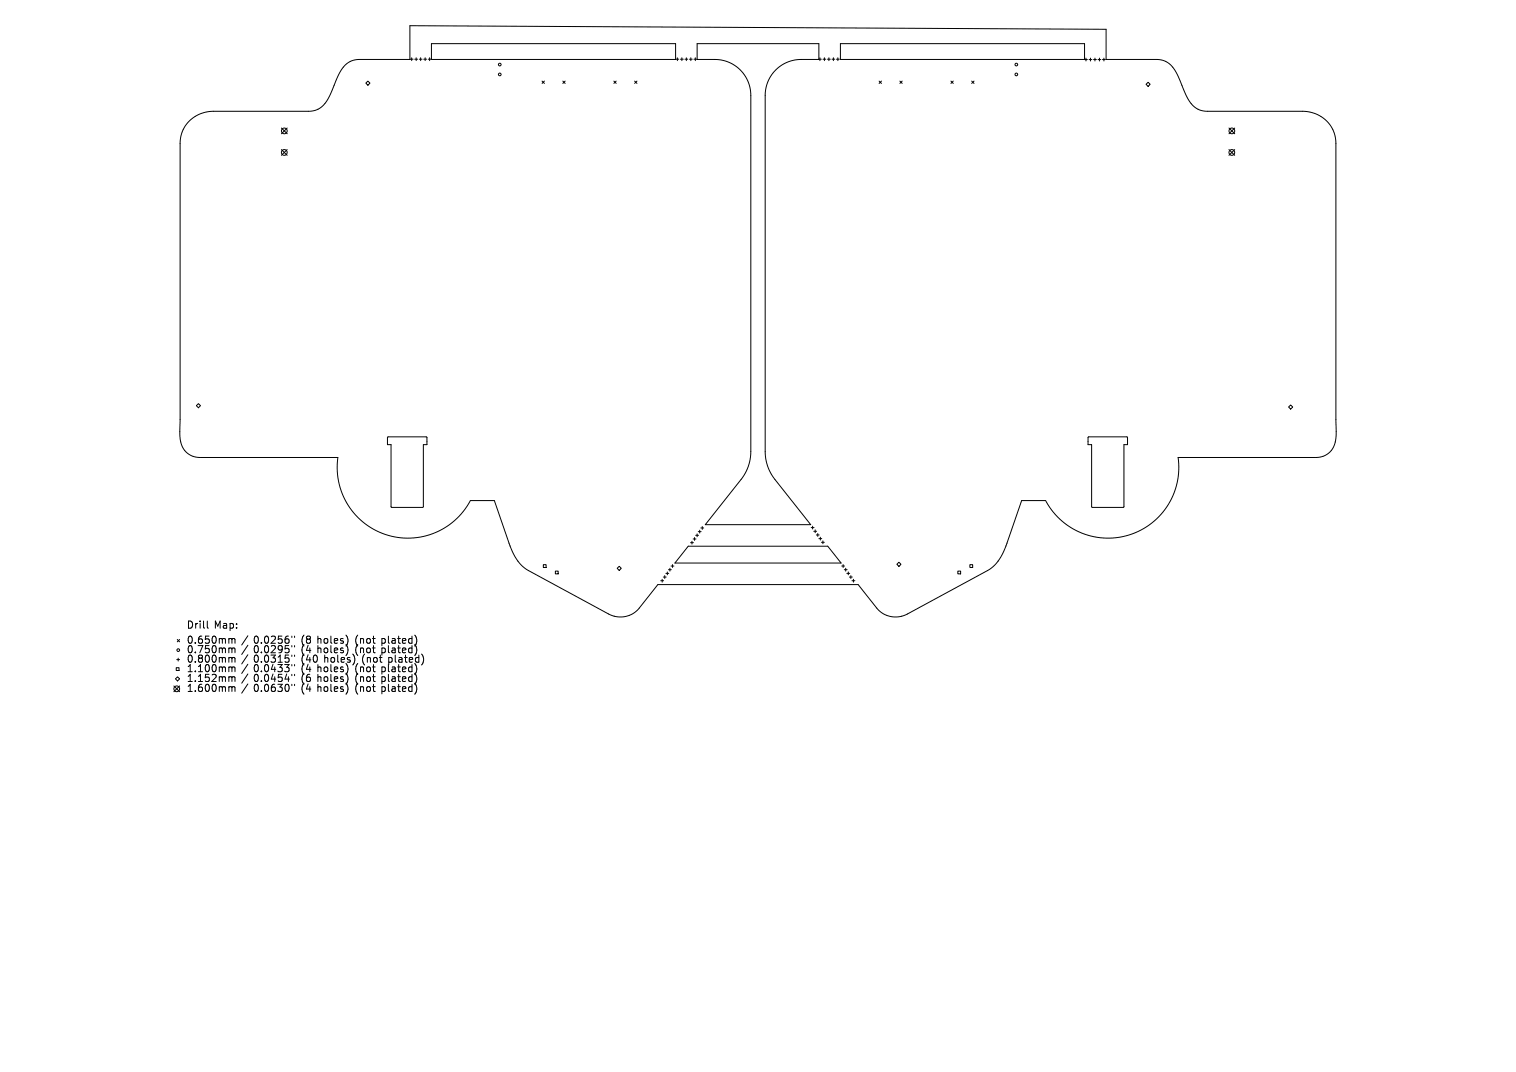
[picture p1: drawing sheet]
<svg xmlns="http://www.w3.org/2000/svg" width="297mm" height="210mm" viewBox="0 0 297 210" stroke-linecap="round" stroke-linejoin="round" font-family="sans-serif">
<defs><g id="words">
<g font-size="2">
<text x="36.6" y="123.3">Drill Map:</text>
<text x="36.6" y="126.2">0.650mm / 0.0256&quot; (8 holes) (not plated)</text>
<text x="36.6" y="128.1">0.750mm / 0.0295&quot; (4 holes) (not plated)</text>
<text x="36.6" y="129.9">0.800mm / 0.0315&quot; (40 holes) (not plated)</text>
<text x="36.6" y="131.8">1.100mm / 0.0433&quot; (4 holes) (not plated)</text>
<text x="36.6" y="133.7">1.152mm / 0.0454&quot; (6 holes) (not plated)</text>
<text x="36.6" y="135.6">1.600mm / 0.0630&quot; (4 holes) (not plated)</text>
</g>
</g></defs>
<g fill="none" stroke="#000" stroke-width=".2">
<path d="M71.7 16.3l.4-.4 .4 .4-.4 .4zM80.4 11.6h.5M80.7 11.3v.6M81.3 11.6h.5M81.5 11.3v.6M82.1 11.6h.6M82.4 11.3v.6M83 11.6h.6M83.3 11.3v.6M83.9 11.6h.6M84.2 11.3v.6M84.5 8.6h47.9v3h-47.9z"/>
<path d="M106.2 15.9l.5 .4M106.7 15.9l-.5 .4M110.3 15.9l.4 .4M110.7 15.9l-.4 .4M120.3 15.9l.4 .4M120.7 15.9l-.4 .4M124.3 15.9l.5 .4M124.8 15.9l-.5 .4M132.4 11.6h.6M132.7 11.3v.6M133.3 11.6h.6M133.6 11.3v.6"/>
<path d="M134.2 11.6h.5M134.5 11.3v.6M135.1 11.6h.5M135.3 11.3v.6M135.9 11.6h.6M136.2 11.3v.6M136.6 8.6h23.8v3h-3.5a7 7 0 0 0-7 7.1v69.8a8.8 8.8 0 0 0 1.9 5.4l7 8.9h-20.6l7-8.9a8.8 8.8 0 0 0 1.9-5.4v-69.8a7 7 0 0 0-7-7.1h-3.5zM160.3 11.6h.6M160.6 11.3v.6M161.2 11.6h.6M161.5 11.3v.6M162.1 11.6h.6"/>
<path d="M162.4 11.3v.6M163 11.6h.6M163.3 11.3v.6M163.9 11.6h.5M164.1 11.3v.6M172.2 15.9l.5 .4M172.7 15.9l-.5 .4M176.3 15.9l.5 .4M176.8 15.9l-.5 .4M186.3 15.9l.5 .4M186.8 15.9l-.5 .4M190.4 15.9l.4 .4"/>
<path d="M190.8 15.9l-.4 .4M212.5 11.6v-3h-47.9v3l48.4 .1M212.8 11.4v.5M213.4 11.7h.5M213.6 11.4v.5M214.2 11.7h.6M214.5 11.4v.5M215.1 11.7h.6M215.4 11.4v.5M216 11.7h.6M216.3 11.4v.5M224.5 16.5l.4-.4 .4 .4-.4 .4z"/>
<path d="M37.1 23.7l.9-.7 .9-.6 1.2-.4 1.1-.2h19.4l1.5-.3 1-.6 .8-1 .8-1.4 2-4.5 .9-1.2 .9-.7 1.7-.4 10.1-.1v-6.6l136.4 .7v5.9l10.1 .1 1.7 .4 .9 .7 .9 1.2 2 4.5 .7 1.3 .8 1 .9 .6 1.7 .4h18.7l1.5 .2 1.9 .6 1.5 1.2 1.1 1.6 .5 1.7 .2 57.9-.2 1.4-.4 1.2-.5 .8-.7 .6-.8 .4-1 .2h-27.4l.1 .7a13.9 13.9 0 0 1-9.8 14.5 13.9 13.9 0 0 1-16.3-6.7h-4.6l-3.5 9.8-1.2 2-1.3 1.4-16.5 9-1.1 .4-1.2 .2-1.7-.3-1.3-.8-4.3-5.3h-39.2l-3.7 4.7-.9 .8-.9 .5-1 .3-1 .1-1.1-.2-1.1-.4-15.6-8.5-1.3-1-1.1-1.3-1-1.9-3.3-9.5h-4.7l-.4 .5a13.9 13.9 0 0 1-16.5 6 13.9 13.9 0 0 1-9.1-15h-27.3l-1-.2-.9-.4-.7-.7-.6-.9-.4-1.1-.1-1.4 .1-57 .1-1.2 .4-1.1 .6-1zM55.1 29.3l1.2 1.1M55.1 25.1l1.2 1.1M56.3 29.3l-1.2 1.1M56.3 25.1l-1.2 1.1M240.8 29.3l1.1 1.1M240.8 25.1l1.1 1.1M241.9 29.3l-1.1 1.1M241.9 25.1l-1.1 1.1M38.5 79.5l.4-.4 .4 .4-.4 .4zM252.4 79.7l.5-.4 .4 .4-.4 .4zM76 85.6h7.6v1.5h-.7v12.3l-6.3-.1v-12.2h-.7z"/>
<path d="M213.2 85.6h7.7v1.5h-.7l-.1 12.3-6.2-.1v-12.2h-.7zM106.4 110.6h.6v.6h-.6zM108.8 111.9h.6v.5h-.6zM120.9 111.3l.4-.4 .4 .4-.4 .4zM129.4 113.8h.6M129.7 113.5v.5M130 113h.5M130.2 112.8v.5M130.5 112.3h.5M130.7 112v.6M131 111.6h.5M131.2 111.3v.6"/>
<path d="M131.5 110.9h.5M131.7 110.6v.6M134.8 107h27.4l2.6 3.3h-32.6zM135.3 106.3h.5M135.6 106v.6M135.8 105.6h.6M136.1 105.3v.6M136.3 104.9h.6M136.6 104.6v.6M136.8 104.1h.6M137.1 103.9v.5M137.3 103.4h.6"/>
<path d="M137.6 103.1v.6M158.9 103.4h.6M159.2 103.1v.5M159.4 104.1h.6M159.7 103.8v.6M159.9 104.8h.6M160.2 104.5v.6M160.4 105.5h.6M160.7 105.2v.6M160.9 106.2h.6M161.2 106v.5M164.9 110.9h.6"/>
<path d="M165.2 110.6v.6M165.4 111.6h.6M165.7 111.3v.6M165.9 112.3h.6M166.2 112v.6M166.4 113h.6M166.7 112.8v.5M166.9 113.8h.6M167.2 113.5v.5M175.7 110.5l.4-.4 .4 .4-.4 .5zM187.7 111.9h.5v.5h-.5zM190 110.6h.6v.6h-.6z"/>
<path d="M34.1 134.4l1.1 1.1M34.5 130.8h.6v.6h-.6zM34.6 129.2h.6M34.7 125.3l.5 .4M34.8 132.6l.4 .4-.4 .4-.4-.4zM34.9 128.9v.6M35.2 125.3l-.5 .4M35.2 134.4l-1.1 1.1M45.2 122.1l.4 .1 .1 .2v.5l-.5 .2M46.3 122.9v.2M46.3 122.2v.1M72.1 125.1l.3 .1 .2 .2-.1 .5-.4 .1"/>
<path d="M72.1 126.9l.3 .1 .2 .2-.2 .6M72.1 132.6h.3l.2 .2-.1 .6-.4 .1M72.1 134.5l.3 .1 .2 .2-.1 .5-.4 .2M72.6 130.9l-.1 .6-.4 .1M73 125.1h.5M73 126.9h.5M73 130.7h.5M73 132.6h.5M73 134.5h.5M73.2 124.6v1.2l.3 .2M73.2 126.5v1.2l.3 .2M73.2 130.2v1.2l.3 .2"/>
<path d="M73.2 132.1v1.2l.3 .2M73.2 134.1v1.2l.3 .2M73.3 128.9l.3-.1 .3 .3-.1 .5-.2 .1h-.3M74.3 128.8h.5M74.5 128.3v1.2l.3 .2M74.8 125.2l.4-.1 .3 .3-.1 .6h-.6M74.8 125.1v1.4M74.8 126.9v1.4M74.8 130.7v1.4M74.8 132.6v1.4M74.8 134.5v1.4M74.8 127l.4-.1 .3 .3-.1 .6h-.6"/>
<path d="M74.8 130.7h.4l.3 .2-.1 .6h-.6M74.8 132.6h.4l.3 .2-.1 .6h-.6M74.8 134.6l.4-.1 .3 .3-.1 .6h-.6M76.1 124.6v1.2l.2 .2M76.1 126.5v1.2l.2 .2M76.1 130.2v1.2l.2 .2M76.1 132.1v1.2l.2 .2M76.1 134.1v1.2l.2 .2M76.2 128.9l.4-.1 .2 .3-.1 .6h-.5M76.2 128.8v1.4M76.8 125.2h.6v.8M76.8 127h.6v.9"/>
<path d="M76.8 130.7h.6v.9M76.8 132.6h.6v.9M76.8 134.6h.6v.9M77.4 125.4l-.4 .1-.2 .2 .2 .3h.4M77.4 128.3v1.2l.2 .2M77.4 127.3h-.4l-.2 .2 .2 .4 .4-.1M77.4 131l-.4 .1-.2 .2 .2 .3 .4-.1M77.4 132.9l-.4 .1-.2 .2 .2 .3 .4-.1M77.4 134.9h-.4l-.2 .2 .2 .4 .4-.1M77.9 125.1h.5M77.9 126.9h.5M77.9 130.7h.5"/>
<path d="M77.9 132.6h.5M77.9 134.5h.5M78.1 124.6v1.2l.3 .2M78.1 126.5v1.2l.3 .2M78.1 130.2v1.2l.3 .2M78.1 132.1v1.2l.3 .2M78.1 134.1v1.2l.3 .2M78.2 128.9h.5l.1 .8M78.8 129.1l-.5 .1-.2 .2 .2 .3h.5M78.8 125.6l.7-.2-.1-.2-.4-.1-.2 .2 .1 .7h.5M78.8 131.1l.7-.1-.1-.3h-.4l-.2 .2 .1 .6h.5M78.8 127.4l.7-.1-.1-.3-.4-.1-.2 .2 .1 .7h.5"/>
<path d="M78.8 133l.7-.1-.1-.3h-.4l-.2 .2 .1 .6h.5M78.8 135l.7-.1-.1-.3-.4-.1-.2 .2 .1 .7h.5M79.2 128.8h.6M79.4 128.3v1.2l.4 .2M80.2 129.3l.6-.2v-.2l-.4-.1-.2 .2v.7h.6M80.7 125.2l-.4-.1-.3 .3 .2 .6h.5M80.7 124.6v1.4M80.7 126.5v1.4M80.7 130.2v1.4M80.7 132.1v1.4M80.7 134.1v1.4M80.7 127l-.4-.1-.3 .3 .2 .6h.5"/>
<path d="M80.7 130.7h-.4l-.3 .2 .2 .6h.5M80.7 132.6h-.4l-.3 .2 .2 .6h.5M80.7 134.6l-.4-.1-.3 .3 .2 .6h.5M81.3 124.4a1.61 1.61 0 0 1 0 2.2M81.3 126.3a1.61 1.61 0 0 1 0 2.1M81.3 130a1.61 1.61 0 0 1 0 2.1M81.3 131.9a1.61 1.61 0 0 1 0 2.1M81.3 133.9a1.61 1.61 0 0 1 0 2.1M82.1 128.9l-.4-.1-.3 .3 .1 .6h.6M82.1 128.3v1.4M82.6 128.1a1.61 1.61 0 0 1 0 2.2"/>
<circle cx="97.9" cy="12.6" r=".26"/>
<circle cx="97.9" cy="14.6" r=".26"/>
<circle cx="199.1" cy="12.6" r=".26"/>
<circle cx="199.1" cy="14.6" r=".26"/>
<circle cx="55.7" cy="29.9" r=".56"/>
<circle cx="55.7" cy="25.6" r=".56"/>
<circle cx="241.3" cy="29.9" r=".56"/>
<circle cx="241.3" cy="25.6" r=".56"/>
<circle cx="34.6" cy="134.9" r=".56"/>
<circle cx="34.9" cy="127.4" r=".26"/>
</g>
<use href="#words"/>
</svg>
